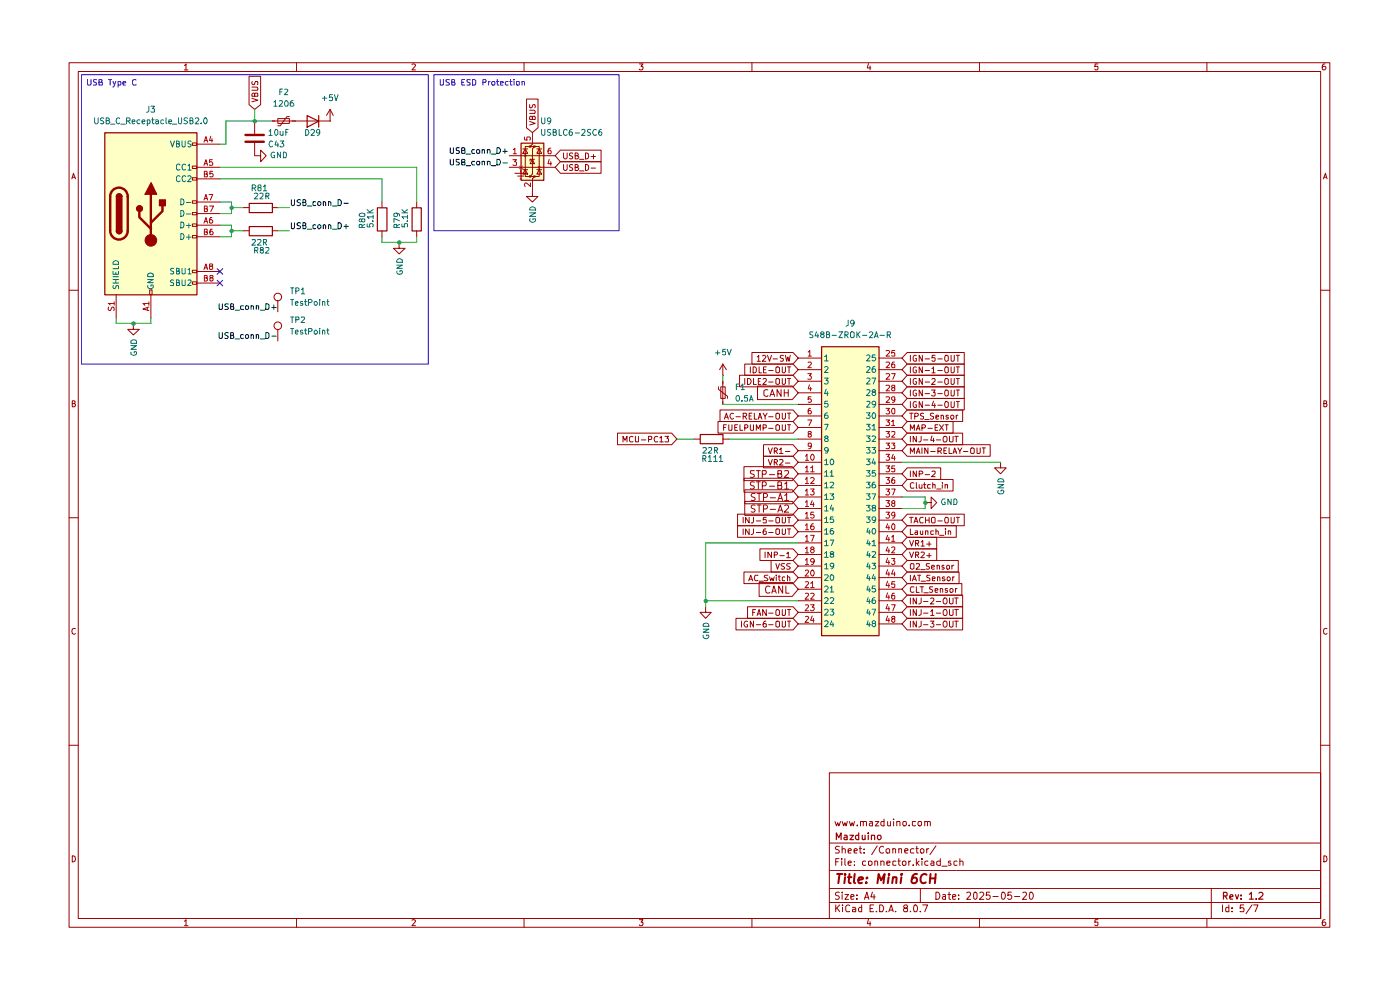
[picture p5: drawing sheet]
<svg xmlns="http://www.w3.org/2000/svg" width="297mm" height="210mm" viewBox="0 0 297 210" stroke-linecap="round" stroke-linejoin="round" font-family="sans-serif">
<g fill="none" stroke="#9b0000" stroke-width=".21">
<path d="M14.7 13.3h267.4v183.4h-267.4zM16.6 15.2h263.6v179.6h-263.6zM39.1 13.9l.4-.3v1.2M39.1 14.8h.8M62.9 13.3v1.9M87.4 13.6h.5l.2 .2-.7 1h.7M111.2 13.3v1.9M135.6 13.6h.8l-.4 .5h.3l.1 .1-.1 .5-.5 .1-.2-.1M159.5 13.3v1.9M184.2 13.5l-.2 .9h.7M184.6 14v.8M207.8 13.3v1.9"/>
<path d="M232.9 13.6h-.6l-.1 .6 .6-.1 .1 .6-.1 .1h-.4l-.2-.1M256 13.3v1.9M281.1 13.6h-.4l-.2 1 .3 .2h.2l.3-.2v-.4l-.2-.1h-.5l-.1 .1M15.2 37.9l.4-1.1 .4 1.1M15.3 37.6h.6M280.8 37.9l.4-1.1 .3 1.1M280.8 37.6h.6M14.7 61.6h1.9M280.2 61.6h1.9M15.3 85.6h.5l.1-.2v-.3l-.6-.1v1.3l.6-.1 .1-.3-.2-.3M280.8 85.6h.5l.1-.2v-.3l-.6-.1v1.3l.6-.1 .1-.3-.2-.3M14.7 109.8h1.9"/>
<path d="M280.2 109.8h1.9M16 133.4l-.2-.1a.65 .65 0 0 0-.6 .6 .65 .65 0 0 0 .6 .6l.2-.1M281.5 133.4l-.2-.1a.65 .65 0 0 0-.6 .6 .65 .65 0 0 0 .6 .6l.2-.1M14.7 158.1h1.9M280.2 158.1h1.9M175.9 163.9h104.3v30.9h-104.3zM175.9 178.8h104.3M177.1 174.3l.4 .9 .2-.7 .3 .7 .3-.9M178.1 179.6l-.5-.1-.3 .2v.4l.5 .2 .3 .4-.2 .2h-.7M178.7 174.3l.3 .9 .2-.7 .3 .7 .3-.9M178.7 179.5v1.4M180.2 174.3l.3 .9 .3-.7 .2 .7 .3-.9"/>
<path d="M181.9 175v.2M182.5 179.5v1.3v.1h.3M182.5 174.3h.6v.9M182.5 174.3v.9M183.1 174.4l.1-.1h.5l.1 .9M184.5 174.3h.5l.1 .9M185.1 174.6h-.5l-.2 .2 .2 .4 .5-.1M185.7 174.3h.7l-.7 .9h.7M186.1 179.4l-1.2 1.9M187.5 179.7l-.1-.1a.73 .73 0 0 0-.9 .4 .73 .73 0 0 0 .4 .9h.6M187.5 174.3h-.5l-.1 .6a.45 .45 0 0 0 .6 .2M187.5 173.7v1.5"/>
<path d="M188.3 174.3v.8l.4 .1 .2-.2M188.9 174.3v.9M189.6 173.7v.1M189.6 174.3v.9M190.3 174.3h.5l.1 .9M190.3 174.3v.9M191.6 174.3h.6l.1 .6-.3 .3h-.2l-.3-.3zM192.9 175v.2M194.2 174.3h-.6v.7l.2 .2 .4-.1M194.5 179.5v1.3l.1 .1h.2M194.8 174.3h.6v.8l-.4 .1-.3-.3zM196.2 174.3h.5l.1 .9"/>
<path d="M196.2 174.3v.9M196.8 174.4l.1-.1h.4l.1 .9M198.5 179.4l-1.2 1.9M15.3 181.5a.64 .64 0 0 1 .7 .7 .64 .64 0 0 1-.7 .6zM39.1 195.4l.4-.3v1.3M39.1 196.4h.8M62.9 194.8v1.9M87.4 195.2l.5-.1 .2 .2-.7 1.1h.7M111.2 194.8v1.9M135.6 195.1h.8l-.4 .5h.3l.1 .2-.1 .5-.5 .1-.2-.2M159.5 194.8v1.9M175.9 191.4h104.3"/>
<path d="M175.9 188.5h104.3M175.9 184.7h104.3M177.3 192v1.4M177.3 182.8h.5M177.6 192.6l.5 .8M178 182.1h-.7v1.5M178.1 189.3l-.5-.1-.3 .2v.4l.5 .2 .3 .4-.3 .4-.6-.1M178.1 192l-.8 .8M178.6 182.1v.2M178.6 182.6v1M178.7 189.2v.2M178.7 180.2l.2-.2 .4 .2v.7"/>
<path d="M178.7 189.8v1M178.7 192v.1M178.7 192.5v.9M179.2 189.8h.8l-.8 1h.8M179.2 182.1v1.3l.2 .2M179.9 183.1l.7-.1-.2-.4-.5 .2v.6l.3 .2 .3-.1M179.9 180.5l.7-.1-.2-.4-.5 .2v.6l.1 .1h.5M180.3 192.1l-.5-.1-.4 .3 .1 .9 .2 .2 .6-.1M180.5 190.3l.7-.2-.1-.3h-.6v.9h.6M180.9 192.5h.4l.2 .2v.7h-.6v-.4l.6-.2M181.2 180.5l.7-.1-.1-.3-.4-.1-.2 .2 .1 .7h.5M181.3 183.5v.1"/>
<path d="M181.3 182.7v.1M181.8 190.6v.2M181.8 189.8v.2M182.3 180h.5M182.8 192v1.4h-.5l-.2-.7 .3-.2h.4M183.3 180.9h.1M183.3 180.1v.1M183.4 190.8l.5-1.6 .4 1.6M183.5 190.3h.7M183.6 182.7l-.4-.1-.2 .3 .1 .6h.5M184.2 195l-.2 .9h.7M184.2 182.7h.7v.8h-.7z"/>
<path d="M184.6 195.5v.9M184.6 192.7h.5M185.1 189.2l-.4 1.1h1M185.3 192h-.7v1.4h.7M185.4 189.8v1M185.6 182.7l.4-.1 .2 .2v.8M185.6 182.6v1M185.9 193.3v.1M186.6 192a.81 .81 0 0 1 .9 .4 .81 .81 0 0 1-.3 1h-.6zM186.9 182.7l.4-.1 .2 .2v.8M186.9 182.6v1M188 180.3a.45 .45 0 0 1 .7-.1l-.1 .7h-.5z"/>
<path d="M188 193.3v.1M188.1 183.1l.7-.1-.2-.4h-.3l-.2 .2v.6l.2 .2 .4-.1M188.6 193.4l.5-1.4 .4 1.4M188.7 193.1h.7M189.4 180.2l.2-.2 .4 .2v.7M189.4 180v.9M190 193.3v.1M190.1 182.7h-.7v.8h.7M190.5 182.6h.5M190.7 182.1v1.3l.3 .2M190.7 180.2l.2-.2 .4 .1v.8M190.7 180v.9"/>
<path d="M191.5 182.7h.6v.8h-.6zM191.9 180.5l.7-.1-.1-.4h-.4l-.2 .2v.6l.1 .1h.5M192 192.6l-.2-.1v-.4l.2-.1h.5v.5l-.7 .2-.1 .2 .2 .5h.6v-.5l-.2-.3M192.8 182.6v1M193.1 193.3v.1M193.2 182.6l-.4 .3M193.7 183.5v.1M193.9 180.1a.52 .52 0 0 0-.8 .2l.2 .6h.6M194 192h.1a.87 .87 0 0 1 .3 1.4l-.5-.1-.1-.8zM194.3 180h.5M194.4 182.1v1.5M194.6 183.1l.4 .5"/>
<path d="M195 182.6l-.6 .5M195.2 193.3v.1M195.2 180.3l.3-.3h.3l.2 .3-.1 .6h-.5zM195.2 188.5v2.9M195.6 182.1v.2M195.6 182.6v1M195.8 192h1l-.6 1.4M196.6 180v.9M196.9 182.7l-.4-.1-.3 .3 .1 .6h.6M197 180l-.4 .3M197.5 182.7l.5-.1 .1 .2v.8M198.1 183l-.6 .1-.1 .1 .2 .4 .5-.1"/>
<path d="M198.5 189.2a.77 .77 0 0 1 .9 .8 .77 .77 0 0 1-.9 .8zM199.5 182.7l-.4-.1-.4 .3 .1 .6h.7M199.5 182.1v1.5M199.8 183.7h1.1M200 189.8h.6v1M200.6 190.1l-.7 .2 .3 .5 .4-.1M201.1 189.8h.6M201.3 189.2v1.5l.4 .1M201.7 182.7l-.4-.1-.1 .3 .1 .2h.3l.2 .3-.2 .2-.4-.1M202.1 190.3l.7-.2-.1-.3h-.6v.9h.6M203 182.7l-.4-.1-.2 .3v.6h.6M203.4 190.6v.2"/>
<path d="M203.4 189.8v.2M203.6 182.7l.5-.1 .2 .2v.8M203.6 182.1v1.5M205.1 189.4l.6-.2 .2 .4-.1 .3-.7 .9h.8M206.6 189.4l.3-.2 .4 .4v.8l-.4 .4a.99 .99 0 0 1-.3-1.4zM207.8 194.8v1.9M207.9 189.4l.1-.2h.4l.3 .5-.9 1.1h.9M210 189.2h-.7l-.1 .8 .6-.2 .3 .3-.1 .5-.2 .2-.6-.2M210.7 190.2h1.1M212.5 189.4l.3-.2a.82 .82 0 0 1 .5 .8 .82 .82 0 0 1-.5 .8l-.3-.2-.1-.4zM214.6 189.2h-.7l-.1 .8 .2-.2h.4l.2 .3v.5l-.2 .2h-.4l-.2-.2M215.2 190.2h1.1"/>
<path d="M217 189.4l.2-.2h.3l.3 .5-.9 1.1h.9M218.4 189.4l.3-.2a.82 .82 0 0 1 .5 .8 .82 .82 0 0 1-.5 .8l-.3-.2v-.4zM232.9 195.1h-.6l-.1 .6 .6-.1 .1 .6-.1 .2h-.4l-.2-.2M256 194.8v1.9M257 188.5v6.3M259.3 192v1.4M260.7 192v1.4h-.6v-.9h.6M261.4 193.3v.1M261.4 192.5v.2M263.8 192h-.7v.7l.2-.2 .5 .1v.8l-.7-.1M265.6 192l-1.3 1.8M265.9 192h1l-.6 1.4"/>
<path d="M280.8 181.5a.64 .64 0 0 1 .7 .7 .64 .64 0 0 1-.7 .6zM281.1 195.1l-.4 .1-.2 .9 .3 .3h.2l.3-.3v-.3l-.2-.2h-.5l-.1 .2"/>
</g>
<g fill="none" stroke="#9b0000" stroke-width=".25">
<path d="M177.4 178.1v-1.4l.5 1 .5-1v1.4M179.1 177.2h.5l.1 .9M179.7 177.5l-.6 .1-.1 .2 .2 .3 .5-.1M180.3 177.2h.8l-.8 .9h.8M182.2 177.2h-.5l-.2 .7a.45 .45 0 0 0 .7 .1M182.2 176.7v1.4M182.9 177.2v.8l.4 .1 .2-.2M183.5 177.2v.9M184.2 176.7v.1M184.2 177.2v.9M184.9 177.3l.6-.1 .1 .9M184.9 177.2v.9"/>
<path d="M186.2 177.3l.5-.1 .2 .2v.5l-.2 .2h-.3l-.3-.2zM259.6 190h.6l.1-.5-.2-.2h-.5v1.4M259.9 190l.4 .7M260.9 190.3l.7-.2-.2-.3-.4 .1-.1 .7 .1 .1h.5M262.1 189.8l.3 .9 .4-.9M263.3 190.6v.1M263.3 189.9v.1M265.1 189.7l.4-.4v1.4M265.1 190.7h.8M266.5 190.6v.1M267.1 189.5l.6-.2 .2 .4-.1 .3-.8 .7h.9"/>
</g>
<g fill="none" stroke="#9b0000" stroke-width=".42">
<path d="M177.6 185.4h1.1M178.1 185.4l-.3 1.9M179.3 185.4v.2M179.3 186.1l-.2 1.2M179.9 186.1h.7M180.2 185.4l-.2 1.6 .1 .3h.4M181.3 185.4l-.2 1.6 .3 .3M182.1 186.7l.9-.2v-.3a.6 .6 0 0 0-.8 .1v1h.6M183.8 187.2v.1M183.9 186.2h.1l-.1 .1v-.1v.1M186.1 187.3l.3-1.9 .5 1.3 .8-1.3-.3 1.9M188.5 186.1l-.2 1.2"/>
<path d="M188.6 185.4v.2M189.4 186.2l.3-.1 .5 .1-.1 1.1M189.4 186.1l-.1 1.2M191.2 186.1l-.1 1.2M191.3 185.4l-.2 .1h.3l-.1-.1-.1 .2M194.5 185.4a.83 .83 0 0 0-1 .8l-.2 .7 .4 .4h.6l.2-.4-.1-.7a.65 .65 0 0 0-1 .3M196.6 185.6l-.1-.1a.85 .85 0 0 0-1.2 .7v.6a.66 .66 0 0 0 1.1 .4M197.3 186.3h1.1M197.4 185.4l-.2 1.9M198.5 185.4l-.2 1.9"/>
</g>
<g fill="#fdffc4">
<path d="M110.5 30.3h4.8v7.9h-4.8z"/>
<path d="M22.2 28.1h19.5v34.4h-19.5z"/>
<path d="M174.2 73.5h12.2v61.3h-12.2z"/>
</g>
<g fill="none" stroke="#0c0c0c" stroke-width=".21">
<path d="M95.5 33.8v.9l.2 .3 .5-.1v-1.1M95.5 31.3v1.1l.2 .1 .5-.1v-1.1M97.5 33.8l-.7 .1v.3l.7 .4-.1 .4h-.6M97.5 31.3l-.7 .1v.4l.7 .4-.1 .3h-.6M98 34.4h.4l.2-.3-.1-.3h-.5v1.2h.6v-.5l-.2-.1M98 31.9h.4l.2-.2-.1-.4h-.5v1.2h.6v-.5l-.2-.1M98.9 35.1h.9M98.9 32.7h.9M100.7 34.2h-.5l-.1 .2 .1 .6h.5M100.7 31.8h-.5l-.1 .1 .1 .6h.5M101.1 34.4l.2-.2h.4v.8l-.5-.1zM101.1 31.9l.2-.1h.4v.7h-.4l-.2-.1z"/>
<path d="M102.3 34.3l.5-.1v.8M102.3 31.8h.5v.7M102.3 31.8v.7M102.3 34.2v.8M103.4 34.3l.5-.1 .1 .8M103.4 31.8h.5l.1 .7M103.4 31.8v.7M103.4 34.2v.8M104.2 35.1h1M104.2 32.7h1M105.4 33.8h.5l.2 .2 .1 .5-.3 .5h-.5zM105.4 31.3h.5l.2 .3 .1 .4-.3 .5h-.5z"/>
<path d="M106.7 34.6h.9M106.7 32.1h.9M107.1 31.6v.9M46.5 70.5v1.1l.2 .2 .5-.2v-1.1M46.5 64.4l.1 1.2h.5l.1-1.2M48.4 70.6l-.5-.1-.2 .3 .1 .2 .6 .5-.2 .3-.5-.1M48.4 64.5h-.6l-.1 .3 .2 .2h.3l.2 .5-.1 .1h-.6M48.9 71.1l.6-.1v-.3l-.1-.2h-.5v1.3l.6-.1 .1-.3-.2-.3M48.9 65h.5l.1-.1v-.4l-.6-.1v1.2h.6l.1-.3-.1-.3h-.1M49.9 71.9h.9M49.9 65.8h.9M51.7 71h-.6v.6l.1 .2 .5-.1"/>
<path d="M51.7 64.9l-.6 .1v.5l.6 .1M52.2 71h.3l.3 .2v.4l-.3 .2-.4-.2zM52.2 64.9h.4l.2 .1v.5l-.2 .1h-.4zM53.3 71h.3l.2 .1v.7M53.3 65l.4-.1 .1 .7M53.3 64.9v.7M53.3 71v.8M54.4 71h.5v.8M54.4 65l.5-.1v.7M54.4 64.9v.7M54.4 71v.8M55.2 71.9h.9"/>
<path d="M55.2 65.8h.9M56.4 70.5h.3l.4 .4v.6l-.4 .3h-.3zM56.4 64.4h.3l.4 .3v.7l-.2 .2h-.5zM57.7 71.3h.9M57.7 65.2h.9M58.1 64.7v.9"/>
</g>
<g fill="none" stroke="#9b0000" stroke-width=".21">
<path d="M52.8 16.2h2.5v6l-1.3 1-1.2-1zM53.4 18.5h1l.3 .2-.1 .4h-1.2M53.5 17.3l-.1 .4 .3 .3 .3-.1 .2-.6h.4v.7M54 20l.2-.3h.4l.1 .2v.5h-1.3v-.4l.3-.3 .3 .2v.5M40.8 37.7h.9v.5h-.9zM40.8 35.2h.9v.5h-.9zM40.8 30.3h.9v.5h-.9zM53.4 20.8l1.3 .5-1.3 .3M54 30.3v2.7h1.3v-1.2l1.2 1.2-1.2 1.3v-1.3M54 25.7v2.7M57.7 25.7h5M58.9 25.2h2.5v1h-2.5z"/>
<path d="M61.4 24.7h-.5l-1.5 2h-.5M108 35.5h9.8M108 33h9.8M109.2 36.8h2.5M109.8 37.4h1.3M110.3 37.9h.3M110.5 35.5h.1M110.5 35.5v1.3M110.9 36h1M110.9 31.6h1M111.4 31.6l.5 .9h-1zM111.4 36l.5 .9h-1z"/>
<path d="M111.7 21h2.4v6.1l-1.1 1-1.3-1zM112.4 25.8l1.1 .4-1.1 .3M112.4 23.4h.9l.2 .2v.5h-1.1M112.4 22.2v.6l.1 .1 .4-.1 .2-.6h.4v.7M112.4 31.1h-1v6.3h1M113 28.1v2.5l-.6 .5h1l-.4 .5v5.3l-.6 .5h1l-.4 .5v3.8h1.1l-1.1 1.2-1.3-1.2h1.3M113 33.8l.4 .9h-1zM113 24.9v-.2h.5v.6h-1.1v-.5l.3-.1 .3 .2v.4M113.4 33.8h-1v.3M113.4 31.1h1v6.3h-1M113.9 36h1M113.9 31.6h1"/>
<path d="M114.4 36l.5 .9h-1zM114.4 31.6l.5 .9h-1zM118.9 31.8h8.6v2.5h-8.6l-1.1-1.3zM118.9 34.3h8.6v2.5h-8.6l-1.1-1.3zM119.6 32.4v1.1l.2 .2h.3l.2-.2v-1.1M119.6 34.9v1l.2 .3h.3l.2-.3v-1M121.5 32.5l-.4-.1-.3 .2v.3l.7 .5-.3 .3-.4-.1M121.5 35l-.4-.1-.3 .2v.3l.7 .4-.3 .4-.4-.1M122 33h.5l.2-.3-.3-.3h-.4v1.3h.5l.3-.4-.4-.3M122 35.5h.4l.3-.4-.3-.2h-.4v1.3h.5l.3-.5-.4-.2M122.9 33.8h1M122.9 36.3h1"/>
<path d="M124.2 32.4a.64 .64 0 0 1 .7 .7 .64 .64 0 0 1-.7 .6zM124.2 34.9a.64 .64 0 0 1 .7 .6 .64 .64 0 0 1-.7 .7zM125.4 33.2h.9M125.4 35.7h.9M125.9 32.8v.9M40.8 59.8h.9v.5h-.9zM40.8 57.3h.9v.5h-.9zM40.8 50h.9v.5h-.9zM40.8 47.5h.9v.5h-.9zM40.8 45.1h.9v.5h-.9zM40.8 42.6h.9v.5h-.9zM51.6 44h1.2"/>
<path d="M57.7 44h1.2M31.8 61.5h.5v1h-.5zM131 91.9h11.5l1.1 1.2-1.1 1.2h-11.5zM132.2 93.7v-1.1l.4 .8 .4-.8v1.1M134.3 92.6h-.4l-.4 .2v.7l.3 .2h.5M134.8 92.6l.1 1.1h.6v-1.1M136.1 93.3h.9M137.6 93.2h.5l.2-.1v-.5h-.7v1.1M139.5 92.6h-.2a.67 .67 0 0 0-.5 .5 .67 .67 0 0 0 .2 .6h.5M140 92.9l.3-.3v1.1M140 93.7h.7M141.1 92.6h.7l-.3 .4 .3 .1v.6h-.7"/>
</g>
<path d="M52.1 30.1h3.9M52.1 28.6h3.9M111.5 33h.1M112.5 37.4h.1M112.5 31.1h.1M113.4 37.4h.1M113.4 31.1h.1M114.4 35.5h.1M23.4 49a1.86 1.86 0 0 0 1.8 1.8 1.86 1.86 0 0 0 1.9-1.8" fill="none" stroke="#9b0000" stroke-width=".51"/>
<path d="M22.2 28.2h19.6v34.3h-19.6zM110.5 30.4h4.9v7.8h-4.9zM24.7 49a.59 .59 0 0 0 .6 .6 .59 .59 0 0 0 .6-.6M52.9 43.2h4.9v1.9h-4.9z" fill="none" stroke="#9b0000" stroke-width=".25"/>
<path d="M108.8 33.9h.8l-.5 .4 .5 .2v.5h-.8M108.9 31.8l.3-.4v1.2M108.9 32.6h.7M111.3 29.1v.5l.5 .1v-.6h.6l.1 .1v.4l-.1 .1M112.5 38.8v.8l-.9-.8-.3 .2v.4l.1 .2M116.5 33.8l-.2 .9h.7M116.8 31.4l-.4 .1-.1 .4v.7h.5v-.7l-.3-.1-.2 .3M116.8 34.3v.8" fill="none" stroke="#c10000" stroke-width=".21"/>
<path d="M24.7 49h1.2a.59 .59 0 0 1-.6 .6 .59 .59 0 0 1-.6-.6z" fill="#9b0000"/>
<path d="M24.7 41.7h1.2v7.3h-1.2z" fill="none" stroke="#9b0000" stroke-width=".25"/>
<path d="M24.7 41.7h1.2v7.3h-1.2z" fill="#9b0000"/>
<path d="M24.7 41.7a.59 .59 0 0 1 .6-.6 .59 .59 0 0 1 .6 .6" fill="none" stroke="#9b0000" stroke-width=".25"/>
<path d="M24.9 41.3a.59 .59 0 0 1 .6-.1 .59 .59 0 0 1 .4 .5h-1.2z" fill="#9b0000"/>
<path d="M23.4 41.7a1.86 1.86 0 0 1 1.8-1.9 1.86 1.86 0 0 1 1.9 1.9" fill="none" stroke="#9b0000" stroke-width=".51"/>
<circle cx="29.6" cy="44.3" r=".64" fill="none" stroke="#9b0000" stroke-width=".25"/>
<circle cx="29.6" cy="44.3" r=".64" fill="#9b0000"/>
<circle cx="32" cy="51" r="1.23" fill="none" stroke="#9b0000" stroke-width=".21"/>
<circle cx="32" cy="51" r="1.23" fill="#9b0000"/>
<path d="M23.4 41.7v7.3M27.1 41.7v7.3M29.6 44.8v1.3l2.4 2.4M32 41.2v9.8M34.5 43.6v1.2l-2.5 2.5" fill="none" stroke="#9b0000" stroke-width=".51"/>
<path d="M32.1 38.7l1.1 2.5h-2.4z" fill="none" stroke="#9b0000" stroke-width=".25"/>
<path d="M32.1 38.7l1.1 2.5h-2.4z" fill="#9b0000"/>
<path d="M33.8 42.4h1.3v1.3h-1.3z" fill="none" stroke="#9b0000" stroke-width=".25"/>
<path d="M33.8 42.4h1.3v1.3h-1.3z" fill="#9b0000"/>
<g fill="none" stroke="#9b0000" stroke-width=".21">
<path d="M41.7 30.6h5M41.7 35.5h5M41.7 37.9h5M62.7 25.7h7.3M70 25.7h.1M70 23.2l-.7 1.3M70 23.2v2.5M70 23.2l.7 1.3M41.7 47.8h5M41.7 42.9h5M41.7 57.6h5M41.7 50.2h5"/>
<path d="M41.7 45.3h5M51.6 49h1.2M57.7 49h1.2M81 42.9v1.1M81 49v1.2M84.7 51.4v1.3h1.2l-1.2 1.2-1.2-1.2h1.2M88.4 42.9v1.1M88.4 49v1.2M24.6 62.5v4.9M28.3 68.6v1.3h1.3l-1.3 1.1-1.2-1.1h1.2M32 62.5v4.9M41.7 60h5"/>
<path d="M58.9 63.7v2.4M58.9 69.9v2.4M153.3 79.6h.1M153.3 77.2v2.4M153.3 77.2l-.6 1.2M153.3 77.2l.8 1.2M156.9 79.6h11.3l1.1 1.3-1.1 1.2h-11.3zM158 77.2h10.2l1.1 1.2-1.1 1.2h-10.2zM159.2 77.8v1.3M159.5 74.8h8.7l1.1 1.2-1.1 1.2h-8.7zM159.8 77.8l.5 .1 .1 .3v.6l-.3 .3h-.3zM160.6 75.7l.4-.3v1.2"/>
<path d="M160.6 76.6h.7M161 77.8v1.3h.5M161.8 75.5l.4-.1 .3 .3-.8 .9h.8M162 78.4h.4M162.6 77.8h-.6v1.3h.6M162.8 75.4l.4 1.2 .5-1.2M163.1 78.6h.9M164 76.1h.9M164.6 78l.3-.2 .5 .2v.9l-.3 .2-.5-.2zM166 77.8v1.1l.1 .2h.3l.2-.3v-1M166.2 75.5l-.5-.1-.2 .1v.4l.6 .1 .1 .3-.2 .3h-.5M166.6 75.4l.3 1.2 .2-.9 .3 .9 .2-1.2"/>
<path d="M167.1 77.8h.6M167.4 77.8v1.3M169.3 78.4h4.9M169.3 76h4.9M186.4 78.4h5M186.4 76h5M192.5 77.2h12.1v2.4h-12.1l-1.1-1.2zM192.5 79.6h12.1v2.5h-12.1l-1.1-1.2zM192.5 74.8h12.1v2.4h-12.1l-1.1-1.2zM193.1 75.4v1.2M193.1 77.8v1.3M194.4 77.9l-.3-.1-.4 .4v.6l.4 .3 .3-.1v-.5h-.2"/>
<path d="M194.4 75.5l-.3-.1-.4 .3v.6l.4 .3h.3v-.6h-.2M195.7 77.8v1.3l-.7-1.3v1.3M195.7 75.4v1.2l-.7-1.2v1.2M196.3 76.1h.9M196.3 78.6h.9M197.7 78.2l.3-.4v1.3M197.7 79.1h.7M198.4 75.4h-.6l-.1 .6 .6-.1 .1 .6-.2 .1h-.3l-.2-.1M199 76.1h.9M199 78.6h.9M200.7 77.8l.5 .2v.9l-.5 .2a.86 .86 0 0 1 0-1.3zM200.7 75.4l.5 .1v1l-.5 .1a.86 .86 0 0 1 0-1.2z"/>
<path d="M201.8 77.8v1.1l.1 .2h.3l.2-.3v-1M201.8 75.4v1.1l.1 .1h.3l.2-.2v-1M202.9 77.8h.6M202.9 75.4h.6M203.2 75.4v1.2M203.2 77.8v1.3M147.2 93.1h1.3M152.3 89.4h15.9l1.1 1.3-1.1 1.2h-15.9zM152.4 82.1v.5l2 1.5v.4M152.7 87h15.5l1.1 1.2-1.1 1.2h-15.5zM152.9 82.1h.9v2.4h-.9zM153.3 93.1h1.3"/>
<path d="M153.3 80.9v4.9M153.5 90.7h.4M153.7 88.9l.4-1.3 .4 1.3M153.8 88.5h.6M154.1 90.1h-.6v1.2M154.6 90.1l.1 1.2h.5l.1-1.2M155.6 87.7a.57 .57 0 0 0-.7 .5 .57 .57 0 0 0 .6 .6l.1-.1M155.9 90.7h.4M156.1 88.4h1M156.5 90.1h-.6v1.2h.6M157 90.1v1.2h.6M157.7 88.3h.5l.2-.2-.1-.4-.6-.1v1.3"/>
<path d="M157.8 99h10.3l1.2 1.5-1.2 1.5h-10.3zM158 90.8l.6-.1v-.5l-.6-.1v1.2M158 88.3l.4 .6M158 80.3v1.2M158.6 80.3a.65 .65 0 0 1 .7 .6 .65 .65 0 0 1-.7 .6zM158.9 88.2h.4M159.2 90.1v1l.1 .2 .6-.1v-1.1M159.5 87.6h-.6v1.3h.6M159.9 80.3v1.2h.5M160 99.8h-.7a.61 .61 0 0 0 0 .7 .61 .61 0 0 0 .6 .2l.1 .3a.6 .6 0 0 1-.8 .2M160 87.6v1.3h.6M160.4 91.3v-1.2l.5 .8 .4-.8v1.2"/>
<path d="M160.4 99.8h.9M160.7 81.9h7.4l1.2 1.4-1.2 1.5h-7.4zM160.9 88.9l.3-1.3 .4 1.3M160.9 99.8v1.5M160.9 80.9h.3M161 88.5h.5M161.4 80.3h-.5v1.2h.5M161.9 90.8l.6-.1 .1-.5-.7-.1v1.2M161.9 87.6l.4 .7 .4-.7M161.9 80.4l.2-.1 .4 .1 .1 .4-.8 .7h.8M162 94.3h6.2l1.1 1.3-1.1 1.2h-6.2zM162 96.8h6.2l1.1 1.3-1.1 1.1h-6.2z"/>
<path d="M162.3 88.3v.6M162.9 82.7l-.4-.1-.4 .4v.9l.4 .2 .4-.2M163 95l.4 1.2 .4-1.2M163 97.5l.4 1.1 .4-1.1M163.1 90.9h.9M163.1 88.4h.9M163.1 81h.9M163.3 84.1l.5-1.5 .5 1.5M163.5 83.7h.7M164.3 95.7h.4l.2-.3v-.3l-.6-.1v1.2M164.3 98.1h.5l.1-.2v-.4h-.6v1.1M164.5 95.7l.4 .5"/>
<path d="M164.5 98.1l.4 .5M164.6 90.3l.3-.2 .5 .2v.8l-.2 .2h-.4l-.2-.2zM164.6 87.8l.3-.2 .5 .2v.9l-.3 .2h-.2l-.3-.2zM164.6 80.4l.3-.1 .5 .1v1l-.3 .1-.5-.1zM165.4 95.3l.3-.3v1.2M165.4 97.5h.5l.2 .2-.7 .9h.7M165.4 96.2h.7M165.7 82.6v1.5l-.8-1.5v1.5M166 90.1v1.2h.5l.1-.2v-1M166 87.6v1.1l.1 .2h.3l.2-.2v-1.1M166 80.3v1.1l.1 .1h.3l.2-.2v-1M166.4 83.3h.8"/>
<path d="M166.4 82.6v1.5M166.5 99.9l.6-.1 .2 .4-.9 1.1h.9M166.6 95.8h1M166.6 98.2h1M167.1 90.1h.6M167.1 87.6h.6M167.1 80.3h.6M167.2 82.6v1.5M167.4 80.3v1.2M167.4 87.6v1.3M167.4 90.1v1.2M169.3 93.1h4.9"/>
<path d="M169.3 98.1h4.9M169.3 80.9h4.9M169.3 83.3h4.9M169.3 85.8h4.9M169.3 88.2h4.9M169.3 90.7h4.9M169.3 95.6h4.9M186.4 93.1h5M186.4 98.1h5M186.4 80.9h5M186.4 83.3h5M186.4 85.8h5"/>
<path d="M186.4 88.2h5M186.4 90.7h5M186.4 95.6h5M192.5 99.2h7.1v2.5h-7.1l-1.1-1.2zM192.5 94.3h17.6v2.5h-17.6l-1.1-1.2zM192.5 84.5h12.1v2.5h-12.1l-1.1-1.2zM192.5 89.4h9.7v2.5h-9.7l-1.1-1.2zM192.5 82.1h12.1v2.4h-12.1l-1.1-1.2zM192.5 87h11.7v2.4h-11.7l-1.1-1.2zM192.5 91.9h11.7v2.4h-11.7l-1.1-1.2zM193 87.6h.7M193.1 96.2v-1.2l.5 .9 .4-.9v1.2"/>
<path d="M193.1 91.3v-1.2l.5 .8 .4-.8v1.2M193.1 80.3v1.2M193.1 82.7v1.3M193.1 85.2v1.3M193.1 92.6v1.1M193.1 99.9v1.2M193.3 87.6v1.3M194.1 88.3h.5l.2-.2-.1-.4-.6-.1v1.3M194.4 99.9v1.2l-.7-1.2v1.2M194.4 96.2l.4-1.2 .4 1.2M194.4 85.3l-.3-.1-.3 .2v.8a.36 .36 0 0 0 .6 .2v-.5h-.2M194.4 91.3l.4-1.2 .4 1.2"/>
<path d="M194.4 82.8l-.3-.1-.4 .4v.6l.4 .3 .3-.1v-.5h-.2M194.4 80.4l-.3-.1-.4 .3v.6l.4 .3h.3v-.5h-.2M194.4 92.6v1.1l-.7-1.1v1.1M194.5 95.9h.6M194.5 90.9h.6M195.4 92.6v.8l-.2 .3h-.3M195.6 90.8h.5l.2-.3v-.3l-.7-.1v1.2M195.6 95v1.2M195.7 85.2v1.3l-.7-1.3v1.3M195.7 82.7v1.3l-.7-1.3v1.3M195.7 80.3v1.2l-.7-1.2v1.2M195.9 87.7h-.6a.57 .57 0 0 0 .6 .7v.3l-.1 .2-.6-.1"/>
<path d="M195.9 93.3h1M196.2 89h.9M196.3 81h.9M196.3 85.9h.9M196.3 83.5h.9M196.9 95v1.2l-.7-1.2v1.2M196.9 90.9h.9M197.4 95.8h1M197.6 82.7h.8l-.4 .5 .4 .1v.5l-.2 .2h-.4l-.2-.2M197.7 80.4l.2-.1h.3l.2 .1v.4l-.8 .7h.8M197.7 92.5l-.3 .9h.8M198 85.1l-.3 .9h.8"/>
<path d="M198 87.7l-.4-.1-.2 .3v.3l.6 .2v.3l-.2 .2-.4-.1M198 93v.7M198.3 85.6v.9M198.4 90.7h.4M198.5 88.5l.6-.2-.1-.2-.5 .1v.6h.6M198.6 93.3h1M199 95.7h.5l.2-.3-.1-.3-.6-.1v1.2M199 90.1h-.6v1.2h.6M199 81h.9M199 85.9h.9M199 83.5h.9M199.3 95.7l.4 .5"/>
<path d="M199.3 90.1l.9 1.2M199.6 88.2l.4-.1 .2 .1v.7M199.6 88.1v.8M200.2 92.7l.5-.1a.86 .86 0 0 1 0 1.1h-.5l-.1-.3zM200.2 90.1l-.9 1.2M200.2 95.6h.5M200.5 90.1h.7M200.7 85.2l.5 .2v.8l-.3 .3h-.2a.86 .86 0 0 1 0-1.3zM200.7 82.7l.5 .2v.9l-.5 .2a.86 .86 0 0 1 0-1.3zM200.7 80.3l.5 .1v1l-.5 .1a.86 .86 0 0 1 0-1.2zM200.8 95h-.6v1.2h.6M200.8 90.1v1.2"/>
<path d="M201.2 88.2l-.4-.1-.1 .1 .1 .3h.4v.3h-.5M201.3 95v1.2h.6M201.4 92.6v1l.2 .1h.4l.2-.1v-1M201.8 85.2v1.1l.1 .2h.3l.2-.3v-1M201.8 82.7v1.1l.1 .2h.3l.2-.3v-1M201.8 88.2l.3-.1 .3 .2v.4l-.3 .2-.4-.2zM201.8 80.3v1.1l.1 .1h.3l.2-.2v-1M202.2 96.2l.3-1.2 .5 1.2M202.3 95.9h.6M202.5 92.6h.8M202.9 80.3h.6M202.9 88.1v.8"/>
<path d="M202.9 92.6v1.1M202.9 85.2h.6M202.9 82.7h.6M203.2 95l.4 .7 .5-.7M203.2 88.1l-.3 .1v.1M203.2 80.3v1.2M203.2 82.7v1.3M203.2 85.2v1.3M203.6 95.7v.5M204.4 95.8h.9M205.9 95.2l.3-.2 .5 .2v.8l-.2 .2h-.4l-.2-.2zM207.3 95l.1 1.2h.4l.1-.2v-1"/>
<path d="M208.4 95h.6M208.7 95v1.2M212.3 98.1v1.1h1.1l-1.1 1.3-1.3-1.3h1.3M156.5 109.1h11.7l1.1 1.2-1.1 1.2h-11.7zM156.5 111.5h11.7l1.1 1.3-1.1 1.2h-11.7zM157.7 109.7v1.2M157.7 112.2v1.2M157.8 101.4h10.3l1.2 1.6-1.2 1.4h-10.3zM158 103.9h10.1l1.2 1.5-1.2 1.5h-10.1zM158 106.4h10.1l1.2 1.5-1.2 1.4h-10.1zM158.9 109.7v1.2l-.7-1.2v1.2M158.9 112.2v1.2l-.7-1.2v1.2"/>
<path d="M159.9 109.7v.9l-.2 .3h-.4M159.9 112.2v.8l-.2 .3-.4 .1M160 102.3h-.7a.61 .61 0 0 0 0 .6 .61 .61 0 0 0 .6 .2l.1 .4a.6 .6 0 0 1-.8 .1M160.2 104.7h-.5l-.3 .1a.61 .61 0 0 0 .7 .8l.1 .3-.3 .3-.6-.1M160.2 107.2l-.5-.1-.3 .2a.61 .61 0 0 0 .7 .7l.1 .3-.3 .3h-.6M160.4 110.5h1M160.4 113h1M160.4 102.2h.9M160.6 104.7h.9M160.6 107.1h.9M160.9 102.2v1.5M161 104.7v1.5"/>
<path d="M161 107.1v1.5M161.2 116.4h7l1.1 1.2-1.1 1.3h-7zM161.7 103.1l.8-.1v-.7l-.8-.1v1.5M161.7 100.6l.8-.1v-.7h-.8v1.5M162 105.5h.5l.2-.2 .1-.3-.2-.3h-.6v1.5M162 108h.5l.2-.2 .1-.3-.2-.3-.6-.1v1.5M162.3 117.1v1.2M162.5 112.2l-.4 .1-.2 .8a.42 .42 0 0 0 .7 .2l-.1-.6-.4-.1-.2 .3M162.6 109.7h-.6l-.1 .6 .2-.1h.4l.1 .6h-.7M163.1 110.5h.9M163.1 113h.9M163.2 103.1h1.1"/>
<path d="M163.2 100.7h1.1M163.4 105.6h1.1M163.4 108h1.1M163.6 118.9h4.6l1.1 1.2-1.1 1.2h-4.6zM163.7 117.1v1.2l-.8-1.2v1.2M164.3 117.7h.5l.1-.4-.1-.2h-.5v1.2M164.6 119.6l.3 1.1 .5-1.1M164.6 112.4l.2-.2h.4l.2 .2v.8l-.3 .2-.5-.2zM164.8 109.7h.4l.2 .2v.9l-.2 .1h-.4l-.2-.1v-.9zM165 106.2l.5-1.5 .5 1.5M165 108.6l.5-1.5 .5 1.5M165 103l.7-.1 .1-.5-.3-.2h-.5v1.5h.6l.2-.1 .1-.4-.4-.2"/>
<path d="M165 100.5l.7-.1 .1-.5-.8-.1v1.5h.6l.2-.1 .1-.4-.4-.3M165.2 105.8h.7M165.2 108.2h.7M165.4 117.9h1M166 109.7v1.2h.5l.1-.2v-1M166 112.2v1.1l.1 .1 .4-.1 .1-.2v-.9M166.5 119.6h-.6l-.2 .1 .2 .4 .6 .3-.1 .3h-.7M166.5 105.1l.4-.4v1.5M166.5 107.3l.1-.2h.4l.3 .4-.9 1.1h.9M166.5 102.6l.4-.4v1.5M166.5 106.2h.8M166.5 103.7h.8"/>
<path d="M166.9 117.4l.3-.3v1.2M166.9 118.3h.7M167.1 109.7h.6M167.1 112.2h.6M167.4 109.7v1.2M167.4 112.2v1.2M167.6 119.6h-.5l-.2 .1 .2 .4 .5 .3v.3h-.7M169.3 100.5h4.9M169.3 103h4.9M169.3 105.4h4.9M169.3 107.9h4.9M169.3 110.3h4.9"/>
<path d="M169.3 112.8h4.9M169.3 115.2h4.9M169.3 117.6h4.9M186.4 100.5h5M186.4 103h5M186.4 105.4h5M186.4 107.9h5M186.4 110.3h5M186.4 112.8h5M186.4 115.2h5M186.4 117.6h5M192.5 118.9h10.8v2.4h-10.8l-1.1-1.2z"/>
<path d="M192.5 116.4h6.2v2.5h-6.2l-1.1-1.3zM192.5 101.7h9.7v2.5h-9.7l-1.1-1.2zM192.5 111.5h10.4v2.5h-10.4l-1.1-1.2zM192.5 114h6.2v2.4h-6.2l-1.1-1.2zM192.5 109.1h12.1v2.4h-12.1l-1.1-1.2zM193 117.1l.4 1.2 .4-1.2M193 114.7l.4 1.1 .4-1.1M193 109.7h.7M193.1 119.7l.2-.1h.4l.2 .1v.9l-.3 .1-.5-.1zM193.1 112.2v1.2h.6M193.3 109.7v1.2M193.9 102.5h-.1a.45 .45 0 0 0-.7 .1v.7l.2 .3 .6-.1"/>
<path d="M193.9 110.9l.4-1.2 .4 1.2M194.1 110.6h.6M194.1 112.6h.6v.8M194.2 117.7h.6v-.6h-.6v1.2M194.2 115.2h.6v-.5h-.6v1.1M194.4 119.6h.6l.1 .3-.8 .8h.8M194.4 102.4v1.2h.2M194.5 117.7l.4 .6M194.5 115.2l.4 .6M194.7 112.9l-.6 .1v.1l.1 .3 .5-.1M195 100.5h.6l.2-.2-.1-.3-.7-.1v1.2M195 102.8l.1 .8 .5-.1"/>
<path d="M195.2 112.6v.6l.2 .2 .4-.1M195.4 117.2l.5-.1 .2 .3-.8 .9h.8M195.4 115l.4-.3v1.1M195.4 115.8h.7M195.6 102.8v.8M195.8 112.6v.8M195.8 109.8v-.1a.66 .66 0 0 0-.7 .5 .66 .66 0 0 0 .2 .7l.5-.1M195.9 102.8h.5M196.1 102.4v1l.1 .2h.2M196.3 106.6h1.2v-1.2l1.2 1.2-1.2 1.3v-1.3M196.3 100.7h.9M196.3 112.7l.6-.1v.8"/>
<path d="M196.3 110.3h.8M196.3 109.7v1.2M196.3 112.6v.8M196.6 117.9h.9M196.6 115.4h.9M197.1 109.7v1.2M197.1 114.9v.9M197.1 117.4v.9M197.2 119.6h-.7v.4l.7 .4-.3 .3h-.4M197.4 102.8h-.5l-.1 .2 .1 .6h.5M197.7 100h.7v.4l-.8 .7h.8M197.8 109.7h.4l.2 .2v.9l-.2 .1h-.4l-.2-.1v-.9z"/>
<path d="M197.9 102.9l.5-.1v.8M197.9 102.4v1.2M198 112.6l-.6 .1v.6h.6M198.5 112.7l.5-.1 .1 .8M198.5 112.2v1.2M198.7 103.7h.9M198.8 119.9v.8M199 110.5h.9M199.3 113.6h.9M199.9 102.4v.1M199.9 102.8v.8M200.2 120l-.2-.1-.2 .3 .5 .4-.1 .1h-.4"/>
<path d="M200.5 102.9l.5-.1v.8M200.5 102.8v.8M200.6 112.2v.1M200.6 109.7h.4l.2 .2v.9l-.2 .1h-.4l-.1-.1-.1-.6zM200.6 112.6v.8M201 119.9l.4 .2v.6h-.6v-.6zM201.2 112.7l.4-.1 .1 .8M201.2 112.6v.8M201.8 109.7l.1 1.2h.5v-1.2M201.9 119.9v.8M202.4 119.9l-.5 .3M202.9 109.7h.6"/>
<path d="M203.2 109.7v1.2M149.7 128.7v1.2h1.2l-1.2 1.3-1.2-1.3h1.2M156.1 131.2h12.1l1.1 1.1-1.1 1.3h-12.1zM157.3 131.8v1.2M157.8 121.3h10.4l1.1 1.2-1.1 1.3h-10.4zM158.6 128.7h9.6l1.1 1.2-1.1 1.3h-9.6zM158.6 131.8h-.2a.6 .6 0 0 0-.6 .6 .6 .6 0 0 0 .8 .5v-.4h-.2M158.8 123.2l.5-1.2 .4 1.2M158.9 122.9h.6M159.7 129.9h.4M159.9 131.8v1.2l-.7-1.2v1.2M160.3 129.3h-.6v1.3"/>
<path d="M160.4 132.5h1M160.6 130.6l.4-1.3 .4 1.3M160.7 130.2h.6M160.8 122.1l-.5-.1a.61 .61 0 0 0-.3 .8 .61 .61 0 0 0 .8 .3M161 123.5h7.1l1.2 1.5-1.2 1.5h-7.1zM161 123.3h1M162.5 131.8a.72 .72 0 0 0-.6 .5 .72 .72 0 0 0 .2 .7l.5-.1-.1-.6a.36 .36 0 0 0-.6 .2M162.6 129.3v1.3l-.8-1.3v1.3M162.9 122h-.6l-.2 .2 .2 .3 .6 .4-.1 .2h-.7M163.1 130.1h.9M163.1 132.5h.9M163.2 122.4l.3 .8 .3-.6 .2 .6 .3-.8"/>
<path d="M163.3 124.5l-.1-.1a.5 .5 0 0 0-.7 .2 .66 .66 0 0 0-.1 .9 .66 .66 0 0 0 .9 .2M163.8 125.8l.4-1.5 .5 1.5M163.8 125.4h.7M164.6 129.6l.3-.3h.2l.3 .3v.8l-.3 .2-.5-.2zM164.6 131.9l.3-.1 .5 .1v1l-.3 .1-.5-.1zM164.7 122v.1M164.7 122.4v.8M165.1 122.4h.4M165.3 122v1l.2 .2M166 129.3v1.2l.1 .1h.3l.2-.3v-1M166 131.8v1.1l.1 .1 .4-.1 .1-.1v-1M166 124.3v1.5l-.8-1.5v1.5"/>
<path d="M166.5 122.4h-.4l-.1 .1v.6h.5M166.7 124.3v1.5h.7M167.1 122.5l.1-.1 .4 .1v.7M167.1 129.3h.6M167.1 131.8h.6M167.1 122v1.2M167.4 129.3v1.3M167.4 131.8v1.2M169.3 129.9h4.9M169.3 120.1h4.9M169.3 122.5h4.9M169.3 125h4.9"/>
<path d="M169.3 127.4h4.9M169.3 132.3h4.9M186.4 129.9h5M186.4 120.1h5M186.4 122.5h5M186.4 125h5M186.4 127.4h5M186.4 132.3h5M192.5 128.7h11.7v2.5h-11.7l-1.1-1.3zM192.5 131.2h11.7v2.4h-11.7l-1.1-1.3zM192.5 123.8h11.6v2.5h-11.6l-1.1-1.3zM192.5 121.3h11v2.5h-11l-1.1-1.3z"/>
<path d="M192.5 126.3h11.7v2.4h-11.7l-1.1-1.3zM193.1 122v1.2M193.1 126.8v1.3M193.1 129.3v1.3M193.1 131.8v1.2M193.6 123.2l.4-1.2 .4 1.2M193.7 122.9h.5M193.9 124.6l-.6-.1-.2 .2v.7a.52 .52 0 0 0 .8 .2M194.4 129.3v1.3l-.7-1.3v1.3M194.4 131.8v1.2l-.7-1.2v1.2M194.4 124.5v1.2h.6M194.4 126.8v1.3l-.7-1.3v1.3"/>
<path d="M194.7 122h.6M195 122v1.2M195.2 124.5h.7M195.3 120.8h1M195.4 129.3v.9l-.5 .4M195.4 131.8v.9l-.5 .3M195.4 126.8v1l-.5 .3M195.4 123.3h.9M195.6 124.5v1.2M195.9 130.1h1M195.9 132.5h1M195.9 127.6h1"/>
<path d="M196 125.7h.9M197.3 122h-.6l-.1 .2 .1 .3 .6 .3v.3h-.7M197.4 131.8h.7l-.4 .5h.3v.6h-.6M197.4 129.7l.4-.4v1.3M197.4 127l.5-.2 .2 .5-.7 .8h.7M197.4 130.6h.7M197.6 120.3l.6-.1v-.2l-.4-.1-.2 .2v.5l.2 .1h.4M197.8 122.8l.6-.1-.2-.3h-.4v.7h.5M197.9 124.5h-.6v.5l.5 .2 .1 .2-.3 .3-.4-.1M198.4 125.2h.6l-.2-.4-.4 .1v.7h.5M198.6 130.1h1M198.6 132.5h1"/>
<path d="M198.6 127.6h1M198.8 120.1l.2-.2 .3 .2v.6M198.9 122.5l.2-.1 .3 .1v.7M198.9 122.4v.8M199.5 125l.1-.2 .4 .2v.7M199.5 124.8v.9M200.2 131.9l.5-.1a.86 .86 0 0 1 0 1.2 .46 .46 0 0 1-.6-.4zM200.2 129.4l.5-.1a.86 .86 0 0 1 0 1.3 .46 .46 0 0 1-.6-.5zM200.2 126.9l.5-.1a.86 .86 0 0 1 0 1.3 .46 .46 0 0 1-.6-.4zM200.4 122.4h-.3l-.2 .2 .6 .4-.3 .2-.3-.1M201 124.9l-.3-.1-.2 .2 .2 .2 .3 .1v.3h-.5M201 122.4h.3l.3 .2-.1 .5h-.5z"/>
<path d="M201.4 129.3v1l.3 .3h.2l.3-.3v-1M201.4 131.8v1l.3 .2 .4-.1 .1-.1v-1M201.4 126.8v1.1l.3 .2h.2l.3-.2v-1.1M201.6 124.9l.3-.1 .3 .3-.1 .5h-.5zM202.1 122.4v.8M202.4 122.4l-.3 .2M202.5 129.3h.8M202.5 131.8h.8M202.5 126.8h.8M202.7 124.8v.9M202.9 126.8v1.3M202.9 129.3v1.3"/>
<path d="M202.9 131.8v1.2M203 124.8l-.3 .3"/>
<circle cx="58.9" cy="63" r=".8"/>
<circle cx="58.9" cy="69.1" r=".8"/>
</g>
<g fill="none" stroke="#007070" stroke-width=".21">
<path d="M36.2 29.9l.4 1.3 .4-1.3M37.4 30.5h.5l.1-.4-.6-.2v1.3h.5l.2-.5-.3-.2M38.2 35l-.4-.2-.4 .3 .1 .8 .3 .2 .4-.2M38.2 37.4l-.4-.1-.4 .3 .1 .8 .3 .1 .4-.1M38.6 29.9v1l.3 .3 .4-.2v-1.1M39.4 35l-.3-.2a.65 .65 0 0 0-.5 .6 .65 .65 0 0 0 .5 .7l.3-.2M39.4 37.4l-.3-.1a.65 .65 0 0 0-.5 .6 .65 .65 0 0 0 .5 .6l.3-.1M39.9 35.1l.3-.3v1.3M39.9 37.4l.4-.1 .3 .3-.8 .9h.8M39.9 36.1h.7M40.6 30l-.5-.1-.2 .2v.3l.7 .4-.3 .4-.4-.1M24 57.6v.6h1.2v-.6"/>
<path d="M24 59.3h1.2M24 58.7h1.2M24.1 55.6a.72 .72 0 0 1 1.1 0v.5h-1.2zM24.6 57.8v.4M24.6 59.3v.7M25.2 56.5v.5h-1.2M31.3 59.3h1.2l-1.2 .7h1.2M31.3 58.2l.5-.3 .5 .1 .2 .2v.5h-1.2zM36.8 57l-.4-.1-.2 .3 .2 .3 .4 .2v.3l-.6 .1M36.8 59.4h-.4l-.2 .2 .2 .4 .4 .1v.4h-.6M37.4 57.5l.5-.1 .1-.4-.6-.1v1.2h.6l.1-.3-.3-.3M37.4 60l.5-.1 .1-.5h-.6v1.1h.6v-.5h-.2"/>
<path d="M38.4 47.1a.64 .64 0 0 1 .6 .6 .64 .64 0 0 1-.6 .7zM38.4 42.2a.64 .64 0 0 1 .6 .6 .64 .64 0 0 1-.6 .6zM38.4 49.5a.64 .64 0 0 1 .6 .7 .64 .64 0 0 1-.6 .6zM38.4 44.6a.64 .64 0 0 1 .6 .7 .64 .64 0 0 1-.6 .6zM38.6 56.9l.1 1.2 .6-.1v-1.1M38.6 59.4l.1 1.1h.6v-1.1M39.5 47.8h1M39.5 42.9h1M39.5 50.3h1M39.5 45.4h1M39.9 57.2l.3-.3v1.2M39.9 59.4h.4l.3 .3-.8 .8h.8"/>
<path d="M39.9 58.1h.7M40.1 47.4v1M40.1 49.8v1M24 60h1.2M24.1 60.5v.6h.4a.47 .47 0 0 1 .2-.4 .47 .47 0 0 1 .5-.1v.6M31.3 60.5a.66 .66 0 0 0 .5 .7 .66 .66 0 0 0 .7-.2l-.1-.5h-.4v.2M174.9 75.6l.4-.3v1.3M174.9 77.9l.5-.2 .3 .3-.8 1h.8M174.9 76.6h.8M183.9 75.5l.4-.2 .3 .3-.8 1h.8M183.9 77.9l.4-.2 .3 .4-.8 .9h.8M185.6 77.7l-.4 .2-.2 .9 .3 .2h.2l.3-.2v-.4l-.2-.2h-.4l-.2 .2"/>
<path d="M185.7 75.3h-.6l-.1 .6 .6-.1 .2 .2v.3l-.3 .3h-.3l-.2-.2M174.9 97.7l.4-.3v1.2M174.9 80.2h.8l-.4 .5 .4 .2v.3l-.3 .3h-.3l-.2-.2M174.9 90h.8l-.5 1.2M174.9 98.6h.8M175.2 93l-.3-.3 .1-.1h.6v.3l-.4 .1-.3 .2 .2 .5h.4l.2-.2v-.3l-.3-.2M175.3 82.6l-.4 .9h.8M175.5 87.6a.55 .55 0 0 0-.6 .5v.5l.2 .1h.4l.2-.1v-.4l-.2-.1h-.4l-.2 .1M175.5 83.1v.8M175.6 85.1h-.6l-.1 .6 .6-.1 .2 .2v.3l-.3 .3-.5-.2M175.7 95.4l-.3 .3h-.2l-.3-.3 .1-.4 .4-.1 .3 .3-.2 .8-.4 .1M176.3 97.5h.3a.67 .67 0 0 1 0 1.1l-.3-.1a.78 .78 0 0 1 0-1z"/>
<path d="M183.8 87.6h.8l-.4 .5 .4 .1v.4l-.2 .1h-.6M183.8 90h.8l-.4 .4 .4 .3v.3l-.2 .2-.6-.1M183.8 92.5h.8l-.4 .4 .4 .2v.4l-.2 .2-.6-.1M183.8 94.9h.8l-.4 .4 .4 .3v.3l-.2 .2-.6-.1M183.8 97.4h.8l-.4 .4 .4 .3v.3l-.2 .2-.6-.1M183.8 99.8h.8l-.4 .5 .4 .2v.4l-.2 .1-.6-.1M183.9 80.3l.4-.1 .3 .3-.8 1h.8M183.9 82.7l.4-.1 .3 .4-.8 .9h.8M183.9 85.2l.4-.1 .3 .3-.8 1h.8M185 80.2h.8l-.5 1.3M185 90.4l.4-.4v1.2M185 92.6l.5-.1 .3 .2-.8 1h.8"/>
<path d="M185 94.9h.8l-.5 .4 .5 .3v.3l-.2 .2-.6-.1M185 91.2h.8M185.2 87.6a.61 .61 0 0 1 .6 .4 .61 .61 0 0 1-.2 .7h-.4l-.1-.1-.1-.5zM185.3 83.2l-.3-.2 .1-.3h.6l.1 .3-.2 .2h-.3l-.3 .2v.3l.3 .2h.2l.3-.2v-.3l-.3-.2M185.3 97.3l-.3 .9h.8M185.6 97.8v.8M185.7 99.8h-.6l-.1 .6 .2-.1h.3l.3 .2v.4l-.2 .1-.6-.1M185.8 85.6l-.1 .2a.42 .42 0 0 1-.6-.1 .42 .42 0 0 1 0-.5l.4-.1a.72 .72 0 0 1 .2 .7 .72 .72 0 0 1-.5 .6M174.9 100.2l.4-.4v1.2M174.9 102.6l.4-.3v1.2M174.9 105.1l.4-.4v1.2M174.9 107.5l.4-.3v1.2"/>
<path d="M174.9 110l.4-.3v1.1M174.9 112.5l.4-.4v1.2M174.9 114.9l.4-.3v1.2M174.9 117.4l.4-.4v1.2M174.9 119.8l.4-.3v1.2M174.9 101h.8M174.9 103.5h.8M174.9 105.9h.8M174.9 108.4h.8M174.9 110.8h.8M174.9 113.3h.8M174.9 115.8h.8"/>
<path d="M174.9 118.2h.8M176.1 100.2l.4-.4v1.2M176.1 102.4l.6-.1 .2 .2-.8 1h.8M176.1 104.7h.8l-.4 .5 .4 .2-.1 .4h-.7M176.1 114.6h.8l-.5 1.2M176.1 101h.8M176.4 117.5l-.3-.3 .2-.2h.4l.2 .3-.3 .2h-.3l-.2 .3 .3 .4h.2l.3-.2-.3-.5M176.5 107.1l-.4 .9h.8M176.7 112.1l-.4 .1-.2 .8 .3 .3 .4-.1 .1-.4-.3-.3h-.2l-.3 .3M176.7 107.6v.8M176.8 109.7h-.6l-.1 .5 .2-.1h.3l.3 .2-.1 .5h-.7M176.9 120l-.3 .2h-.2l-.3-.2v-.4l.2-.1h.4l.2 .1v.6a.55 .55 0 0 1-.6 .5"/>
<path d="M183.8 102.3h.8l-.4 .4 .4 .3v.3l-.2 .2-.6-.1M183.8 104.7h.8l-.4 .5 .4 .2-.1 .4h-.7M183.8 107.2h.8l-.4 .4 .4 .3-.1 .4h-.7M183.8 109.7h.8l-.4 .4 .4 .2-.1 .5h-.7M184.2 112l-.3 .9h.8M184.2 114.5l-.3 .8h.8M184.2 116.9l-.3 .9h.8M184.2 119.4l-.3 .8h.8M184.4 112.5v.8M184.4 114.9v.9M184.4 117.4v.8M184.4 119.8v.9"/>
<path d="M185 104.7h.8l-.5 1.2M185 114.9l.4-.3v1.2M185 117.1l.6-.1 .2 .2-.1 .3-.7 .7h.8M185 119.5h.8l-.5 .4 .4 .1v.6h-.7M185 115.8h.8M185.2 112.1l.4 .1a.66 .66 0 0 1-.3 1.1 .84 .84 0 0 1-.1-1.2zM185.3 107.7l-.3-.2 .2-.3h.4l.2 .2-.1 .2a.48 .48 0 0 0-.5 .2 .48 .48 0 0 0 0 .6l.5-.1 .1-.3-.3-.3M185.6 102.3l-.4 .1a.94 .94 0 0 0 0 1.1h.4l.2-.2v-.3l-.3-.3h-.2l-.3 .3M185.8 110.2l-.3 .2h-.2l-.3-.2v-.4l.2-.1h.4a.94 .94 0 0 1 0 1.1h-.4M174.9 122l.6-.1 .2 .2-.1 .3-.7 .7h.8M174.9 124.5l.5-.2 .3 .3-.1 .3-.7 .7h.8M174.9 126.9l.5-.1 .3 .2-.1 .4-.7 .6h.8"/>
<path d="M174.9 129.4l.5-.2 .3 .3-.1 .3-.7 .7h.8M174.9 131.8l.5-.1 .3 .2-.1 .4-.7 .6h.8M174.9 120.7h.8M176.1 124.7l.4-.4v1.3M176.1 126.9l.2-.1h.3l.3 .2-.1 .4-.7 .6h.8M176.1 129.2h.8l-.4 .5 .3 .1v.6h-.7M176.1 125.6h.8M176.3 121.9a.61 .61 0 0 1 .6 .6 .61 .61 0 0 1-.4 .6l-.4-.5zM176.5 131.7l-.4 .8h.8M176.7 132.1v.8M184.2 121.8l-.3 .9h.8M184.2 124.3l-.3 .9h.8"/>
<path d="M184.2 126.8l-.3 .8h.8M184.2 129.2l-.3 .9h.8M184.2 131.7l-.3 .8h.8M184.4 122.3v.8M184.4 124.7v.9M184.4 127.2v.8M184.4 129.6v.9M184.4 132.1v.8M185 129.2h.8l-.5 1.3M185.3 132.3l-.3-.4 .3-.2h.2l.3 .3-.8 .4v.3l.3 .2h.2l.3-.2v-.3l-.3-.1M185.3 121.8l-.3 .9h.8M185.6 126.8a.72 .72 0 0 0-.6 .5 .72 .72 0 0 0 .3 .7l.4-.1a.42 .42 0 0 0-.1-.5 .42 .42 0 0 0-.5 0l-.1 .1"/>
<path d="M185.6 122.3v.8M185.7 124.3h-.6l-.1 .6h.7v.6h-.7"/>
</g>
<g fill="none" stroke="#c10000" stroke-width=".21">
<path d="M43.3 30.2l.4-1.2 .3 1.2M43.3 35.1l.4-1.2 .3 1.2M43.4 36.9h.4l.1-.1v-.4l-.5-.1v1.2h.5l.1-.4-.2-.2M43.4 29.8h.5M43.4 34.7h.5M44.7 28.9l-.2 .9h.6M45 29.4v.8M45 33.9h-.5v.6l.4-.2 .2 .3v.3l-.1 .2-.5-.1M45.1 36.3h-.6v.6l.5-.1 .2 .2v.4l-.2 .1-.5-.1M43.3 47.3l.4-1.1 .3 1.1M43.3 42.4l.4-1.2 .3 1.2M43.3 57.2l.4-1.2 .3 1.2"/>
<path d="M43.4 49.2h.4l.1-.2v-.4h-.5v1.2l.5-.1 .1-.3-.2-.2M43.4 44.3h.4l.1-.2v-.4h-.5v1.2h.5l.1-.4-.2-.2M43.4 58.9h.5v-.4l-.5-.1v1.2l.5-.1 .1-.3-.2-.3M43.4 47h.5M43.4 42.1h.5M43.4 56.8h.5M44.4 41.2h.7l-.5 1.2M44.5 43.7h.8l-.6 1.2M44.6 56.5l-.1-.4 .5-.1 .1 .2-.2 .3-.4 .1v.5l.1 .1h.3l.2-.3-.2-.4M44.7 58.9l-.2-.4 .5-.1 .2 .3-.2 .2-.5 .1v.5l.2 .1h.3l.2-.2v-.3l-.2-.2M45 46.2h-.4l-.1 .2v.9h.5l.1-.5-.2-.2h-.3l-.1 .2M45 48.6h-.3l-.2 .3v.8h.6l.1-.4-.2-.3h-.3l-.2 .3"/>
<path d="M23 65.1l-.1 .5 .3 .3 .3-.2 .2-.5h.4v.7M24.2 64.4h-1.3l.5 .3M24.2 64v.7M31.2 65.2v.6M31.6 65.1l-1.3 .4 1.3 .4M31.6 64.4h-1.3l.4 .4M31.6 64v.8M171.4 79.3h.7l-.4 .4 .4 .2-.1 .5h-.6M171.5 74.7l.3-.3v1.1M171.5 76.9l.5-.1 .1 .3-.7 .9h.7M171.5 75.5h.6M188 74.4h.6l.1 .2-.7 .9h.7"/>
<path d="M188 76.9l.6-.1 .1 .3-.7 .9h.7M188 79.3h.6l.1 .1-.1 .4-.6 .6h.7M189.2 79.3h.7l-.5 1.1M189.7 76.8l-.4 .1-.1 .8 .1 .3 .5-.1v-.5l-.1-.2h-.3l-.2 .3M189.8 74.4h-.6v.5l.1-.1h.4l.1 .1v.6h-.6M170.9 96.8l.3-.4v1.2M170.9 99.2l.3-.4v1.3M170.9 97.6h.6M171.4 89.1h.8l-.6 1.2M171.6 92l-.1-.1v-.4h.5l.1 .2-.2 .3-.4 .1v.5l.1 .1h.3l.2-.2-.2-.5M171.7 81.6l-.2 .9h.7M172 99.2l.4-.4v1.3"/>
<path d="M172 86.6h-.4l-.1 .3v.8h.5l.1-.4-.2-.2h-.3l-.1 .2M172 82.1v.8M172 84.2h-.5v.6l.4-.2 .2 .2-.1 .5h-.5M172.1 94.5l-.1 .2-.5-.1v-.5l.5-.1a.94 .94 0 0 1 0 1.1l-.5 .1M172.3 96.4a.68 .68 0 0 1 .4 .6 .68 .68 0 0 1-.4 .6l-.3-.2a.77 .77 0 0 1 .3-1zM188 81.8l.6-.1 .1 .2-.1 .3-.6 .7h.7M188 84.3l.6-.1 .1 .1-.1 .4-.6 .7h.7M188 86.6h.7l-.4 .5 .4 .2-.1 .4h-.6M188 89.1h.7l-.4 .4 .3 .1v.6h-.6M188 91.5h.7l-.4 .5h.3v.6h-.6M188 94h.7l-.4 .4 .3 .1v.6h-.6M188 96.4h.7l-.4 .5 .3 .1v.5h-.6"/>
<path d="M188 98.8h.7l-.4 .5 .3 .1v.6h-.6M189.2 89.4l.3-.3v1.2M189.2 91.6h.6v.4l-.6 .7h.6M189.2 94h.6l-.3 .4 .3 .1v.6h-.6M189.2 90.3h.6M189.3 86.6h.4l.1 .2v.8l-.3 .2a.84 .84 0 0 1-.2-1.2zM189.4 82.2l-.2-.2 .1-.3h.4l.1 .4a.51 .51 0 0 0-.6 .7h.6v-.5l-.1-.1M189.5 96.4l-.3 .8h.7M189.7 96.8v.8M189.8 84.7l-.1 .2h-.3l-.2-.2v-.4l.1-.1 .5 .1v.8l-.5 .3M189.8 98.8h-.6v.6h.6v.6h-.6M170.9 101.7l.3-.4v1.2"/>
<path d="M170.9 104.2l.3-.5v1.3M170.9 106.5l.3-.3v1.3M170.9 109l.3-.4v1.3M170.9 111.4l.3-.3v1.3M170.9 113.9l.3-.3v1.2M170.9 116.3l.3-.3v1.3M170.9 118.8l.3-.3v1.2M170.9 100.1h.6M170.9 102.5h.6M170.9 105h.6M170.9 107.5h.6M170.9 109.9h.6"/>
<path d="M170.9 112.4h.6M170.9 114.8h.6M170.9 117.3h.6M170.9 119.7h.6M172 101.4l.5-.1 .2 .2-.1 .4-.6 .6h.7M172 103.7h.7l-.4 .5 .3 .1 .1 .4-.2 .3h-.4l-.1-.2M172 113.6h.7l-.5 1.2M172 100.1h.7M172.2 116.5l-.2-.2 .2-.3h.3l.2 .3-.7 .5v.2l.2 .3h.3l.2-.3v-.2l-.2-.3M172.3 106.2l-.3 .8h.7M172.6 111.1l-.4 .1-.2 .2v.7l.2 .3h.3l.2-.3-.1-.5h-.5l-.1 .3M172.6 106.6v.9"/>
<path d="M172.6 108.6h-.6v.6h.6l.1 .5-.2 .2-.5-.2M172.7 119l-.2 .2h-.3l-.2-.2v-.3l.2-.2h.3a.72 .72 0 0 1 .2 .7 .72 .72 0 0 1-.6 .5M188 101.3h.7l-.4 .5 .3 .1v.6h-.6M188 103.7h.7l-.4 .5 .3 .1 .1 .4-.2 .3h-.4l-.1-.2M188 106.2h.7l-.4 .5 .3 .1 .1 .4-.2 .3h-.4l-.1-.2M188 108.6h.7l-.4 .5 .3 .1 .1 .5-.2 .2h-.4l-.1-.2M188.3 111.1l-.3 .8h.7M188.3 113.6l-.3 .8h.7M188.3 116l-.3 .9h.7M188.3 118.4l-.3 .9h.7M188.6 111.5v.9M188.6 114v.8"/>
<path d="M188.6 116.4v.9M188.6 118.9v.8M189.2 103.7h.7l-.5 1.3M189.2 113.9h.1l.2-.3v1.2M189.2 116.2l.1-.2h.4l.1 .2v.3l-.6 .8h.6M189.2 118.5h.6l-.3 .5 .3 .1v.5l-.1 .1h-.4l-.1-.1M189.2 114.8h.6M189.3 111.2l.3-.1 .2 .2v.8l-.2 .3a.71 .71 0 0 1-.3-1.2zM189.4 106.8l-.2-.4 .2-.2h.3l.1 .4-.6 .3v.3l.2 .3 .4-.2v-.4l-.1-.1M189.7 101.3a.72 .72 0 0 0-.5 .5 .72 .72 0 0 0 .2 .7h.4v-.6l-.4-.1-.2 .2M189.8 109.2l-.1 .2h-.4l-.1-.2v-.3l.2-.3 .4 .2v.8l-.1 .2-.4 .1M170.9 121.1l.4-.2 .2 .4-.7 .9h.7"/>
<path d="M170.9 123.5l.4-.1 .2 .3-.7 .9h.7M170.9 125.9l.4-.1 .2 .4-.7 .9h.7M170.9 128.4l.4-.1 .2 .3-.7 1h.7M170.9 130.8l.4-.1 .2 .4-.7 .9h.7M172 123.7l.4-.3v1.2M172 125.9l.5-.1 .2 .3-.7 1h.7M172 128.3h.7l-.4 .5 .4 .2v.3l-.2 .3h-.4l-.1-.2M172 124.6h.7M172.3 120.9a.68 .68 0 0 1 .4 .7 .68 .68 0 0 1-.4 .6 .75 .75 0 0 1 0-1.3zM172.3 130.7l-.3 .9h.7M172.6 131.2v.8M188.3 120.8l-.3 1h.7"/>
<path d="M188.3 123.3l-.3 .9h.7M188.3 125.7l-.3 1h.7M188.3 128.2l-.3 .9h.7M188.3 130.7l-.3 .9h.7M188.6 121.3v.9M188.6 123.8v.8M188.6 126.3v.8M188.6 128.7v.9M188.6 131.2v.8M189.2 128.3h.7l-.5 1.3M189.4 131.2l-.2-.2v-.2h.6v.4h-.4l-.2 .3v.3l.2 .2 .4-.2v-.4l-.1-.2M189.5 120.8l-.3 1h.7"/>
<path d="M189.7 125.8l-.4 .1a.92 .92 0 0 0 .1 1.2l.4-.2v-.5l-.5-.1-.1 .2M189.7 121.3v.9M189.8 123.4h-.6v.6l.5-.1 .1 .6-.1 .1h-.4l-.1-.1"/>
</g>
<path d="M65.2 24.5l2.4 1.2-2.4 1.3zM67.6 24.5v2.5M52.9 48.1h4.9v1.9h-4.9zM80.1 44.1h2v4.9h-2zM87.4 44.1h2v4.9h-2zM174.3 73.5h12.2v61.3h-12.2zM148.6 92.2h4.8v1.9h-4.8z" fill="none" stroke="#9b0000" stroke-width=".25"/>
<g fill="none" stroke="#0c0c0c" stroke-width=".21">
<path d="M61.8 42.3v1.1l.3 .2 .4-.2v-1.1M61.8 47.3v1.1l.3 .1 .4-.2v-1M63.8 42.4l-.5-.1-.3 .3 .1 .3 .7 .3-.3 .4-.5-.1M63.8 47.3h-.7v.5l.5 .1 .2 .4-.3 .2-.5-.1M64.3 42.9h.6v-.4l-.2-.2h-.4v1.3l.6-.1v-.3l-.2-.3M64.3 47.8h.6v-.5h-.6v1.2l.6-.1v-.3l-.2-.3M65.2 43.7h.9M65.2 48.6h.9M67 42.9h-.6v.5l.2 .2 .4-.1M67 47.8h-.6v.6l.2 .1 .4-.1M67.5 42.9l.3-.1 .3 .2v.4l-.3 .2-.4-.2zM67.5 47.8l.3-.1 .3 .2v.4l-.3 .2-.4-.2z"/>
<path d="M68.6 42.9l.3-.1 .2 .1v.7M68.6 47.8l.3-.1 .2 .1v.7M68.6 42.8v.8M68.6 47.7v.8M69.7 42.9l.3-.1 .2 .1v.7M69.7 47.8l.3-.1 .2 .1v.7M69.7 42.8v.8M69.7 47.7v.8M70.5 43.7h1M70.5 48.6h1M71.7 42.3h.4l.3 .4v.6l-.3 .3h-.4zM71.7 47.3h.4l.3 .3v.6l-.3 .3h-.4z"/>
<path d="M73 43.1h.9M73 48h.9M73.4 47.6v.9"/>
</g>
<g fill="none" stroke="#00a300" stroke-width=".21">
<path d="M46.7 37.9h34.3v5M46.7 35.5h41.7v7.4M54 23.2v2.5M57.7 25.7h-9.8v4.9h-1.2M46.7 47.8h2.4v2.4h-2.4M46.7 42.9h2.4v2.4h-2.4M49.1 44h2.5M49.1 49h2.5M58.9 44h2.5M58.9 49h2.5M81 50.2v1.2h7.4v-1.2M24.6 67.4v1.2h7.4v-1.2"/>
<path d="M153.3 79.6v1.3M143.6 93.1h3.6M153.3 85.8h16M154.6 93.1h14.7M191.4 98.1h20.9M169.3 115.2h-19.6v13.5M191.4 105.4h4.9v2.5h-4.9M149.7 127.4h19.6"/>
</g>
<g fill="none" stroke="#2900d0" stroke-width=".21">
<path d="M17.3 15.8h73.6v61.4h-73.6zM18.5 16.9v1l.2 .1h.4l.2-.1v-1M20.5 16.9h-.7l.1 .5a.47 .47 0 0 1 .5 .2 .47 .47 0 0 1 0 .4h-.6M21 17.5h.4l.3-.3-.1-.3h-.6v1.1h.6l.2-.4-.4-.1M23 16.9h.7M23.4 16.9v1.1M24 17.3l.3 .7M24.6 17.3l-.3 .7-.3 .5M25.1 18h.4l.2-.1v-.4l-.2-.2h-.4v1.2M26.1 17.6l.6-.1-.1-.2h-.4l-.1 .2 .1 .5h.4M28.9 16.9h-.1a.46 .46 0 0 0-.7 .2v.7l.2 .2h.6M92 15.8h39.3v33.2h-39.3z"/>
<path d="M93.4 16.9l.1 1.1h.5l.1-1.1M95.3 16.9h-.6l-.1 .3 .2 .3h.3l.2 .4-.1 .1h-.6M95.8 17.5h.5l.1-.2v-.4h-.6v1.1h.6l.1-.4-.2-.1M98 17.5h.4M98.6 16.9h-.6v1.1h.6M99.7 16.9h-.6v.4l.6 .4v.3h-.6M100.3 16.9h.3l.3 .2v.7l-.1 .2h-.5zM102.5 17.5h.5v-.6h-.5v1.1M103.6 17.3v.7M104 17.3l-.4 .2M104.3 17.5l.2-.2h.4v.7h-.4l-.2-.1zM105.3 17.3h.5"/>
<path d="M105.5 16.9v1l.1 .1h.2M106.2 17.6l.6-.1-.1-.2h-.5v.7h.5M107.8 17.3h-.4l-.2 .2v.4l.2 .1h.4M108.1 17.3h.5M108.3 16.9v1l.1 .1h.2M109.1 16.9h.1M109.1 17.3v.7M109.6 17.4h.6l-.1 .6h-.5zM110.7 17.4l.5-.1 .1 .7M110.7 17.3v.7"/>
</g>
<path d="M46.1 57l1.1 1.2M46.1 59.4l1.1 1.2M47.2 57l-1.1 1.2M47.2 59.4l-1.1 1.2" fill="none" stroke="#1a0094" stroke-width=".21"/>
<g fill="#00a300">
<circle cx="49.2" cy="44.1" r=".47"/>
<circle cx="49.2" cy="49" r=".47"/>
<circle cx="28.3" cy="68.6" r=".47"/>
<circle cx="149.7" cy="127.5" r=".47"/>
<circle cx="84.7" cy="51.4" r=".47"/>
<circle cx="54.1" cy="25.7" r=".47"/>
<circle cx="196.3" cy="106.7" r=".47"/>
</g>
<g fill="none" stroke="#007070" stroke-width=".21">
<path d="M59.4 19.5h.4M59.9 18.9h-.5v1.2M60.4 19l.4-.1 .2 .3-.7 .9h.7M20.1 25v1l.2 .3h.3l.2-.3v-1M22 25.1l-.4-.1-.3 .2v.3l.7 .4-.2 .4-.5-.1M22.5 25.6h.5l.2-.4-.3-.2h-.4v1.3h.5l.3-.5-.4-.2M23.5 26.3h.9M25.4 25.2l-.2-.2a.65 .65 0 0 0-.6 .6 .65 .65 0 0 0 .6 .7l.2-.2M25.7 26.3h.9M26.8 25.7l.7-.1 .1-.4-.2-.2h-.6v1.3M27.2 25.7l.4 .6M28 25.8h.6l-.1-.4-.5 .2v.5l.2 .2 .3-.1"/>
<path d="M29.6 25.5l-.3-.1-.3 .3v.3l.3 .3 .3-.1M30.1 25.8h.6l-.1-.4-.5 .2v.5l.2 .2 .4-.1M31.2 25.5l.4-.1 .2 .3v.5h-.6M31.2 25.4v1.3M31.6 22.5v1l-.2 .2-.3 .1M32 22.5h.8l-.5 .5 .5 .1v.6h-.8M32.2 25.4h.5M32.3 25v1.1l.4 .2M33 25.5l.4-.1 .2 .2v.7M33.6 25.8h-.6v.4h.6M34.7 25.5l-.3-.1-.3 .2 .1 .6h.5M35.2 25v1.1l.2 .2"/>
<path d="M35.8 25.8h.6l-.2-.4-.4 .1v.7h.5M36.6 26.3h.9M37.9 25v1l.2 .3 .4-.2v-1.1M39.8 25.1l-.5-.1-.3 .2v.2l.7 .4 .1 .2-.3 .3-.5-.1M40.3 25.6h.5l.1-.4-.2-.2h-.4v1.3l.6-.1 .1-.4-.3-.2M41.5 25.2l.4-.2 .3 .4-.8 .9h.8M42.7 26.1v.2M43.4 25.1a.61 .61 0 0 1 .6 .4 .61 .61 0 0 1-.4 .8 .71 .71 0 0 1-.2-1.2zM53.5 39.9l.7-.1 .1-.3-.3-.3h-.5v1.3M53.9 39.9l.4 .6M55 39.8l-.3-.3 .1-.2 .4-.1 .2 .4-.2 .2h-.4l-.1 .2v.2l.3 .3 .4-.2v-.4l-.2-.1M55.9 39.6l.3-.4v1.3"/>
<path d="M57.1 27.8h.1l.2-.4v1.3M57.1 28.7h.6M57.8 30.1l-.2-.2a.6 .6 0 0 0-.5 .7 .6 .6 0 0 0 .6 .5l.1-.1M58.1 21.7l.3-.4v1.2M58.1 22.5h.7M58.3 32.4a.61 .61 0 0 0-.8 .3 .61 .61 0 0 0 .2 .8h.6v-.6h-.2M58.5 27.4l.4 .3v.8l-.2 .2a.75 .75 0 0 1-.2-1.3zM58.6 29.9l-.3 .8h.8M58.9 30.3v.9M59.3 21.4l.4-.1 .2 .4-.7 .8h.7M59.4 27.9v.6l.3 .2 .3-.2M59.4 29.9h.8l-.4 .5 .3 .1 .1 .4-.3 .3h-.3l-.2-.2"/>
<path d="M59.5 32.3v1.2l-.7-1.2v1.2M60 27.9v.8M60.1 32.3a.66 .66 0 0 1 .7 .4 .66 .66 0 0 1-.3 .8h-.4zM60.5 21.4l.3-.1a.84 .84 0 0 1 .2 1.2h-.4a.78 .78 0 0 1-.1-1.1zM60.6 28h.4M61.1 27.4h-.5v1.3M62.2 21.3l-.5 .1a.94 .94 0 0 0 0 1.1h.5l.1-.1v-.4l-.2-.2h-.3l-.2 .2M64.9 27.4a.64 .64 0 0 1 .6 .7 .64 .64 0 0 1-.6 .6zM66 27.6l.1-.2h.4l.2 .3-.1 .3-.6 .7h.7M67.8 28l-.1 .2h-.4l-.2-.2v-.3l.3-.3 .4 .2v.8l-.1 .2-.4 .1M68.4 20.8h.9M68.8 20.4v.9"/>
<path d="M70.5 20.1h-.6v.6h.6v.6h-.6M71 20.1l.3 1.2 .4-1.2M114.9 27.4v1.1l.3 .2 .4-.2v-1.1M114.9 25v1l.3 .3 .4-.2v-1.1M116.8 27.5l-.5-.1-.1 .2v.4l.6 .4-.2 .3-.4-.1M116.8 25.6l-.1 .2h-.4l-.1-.6 .4-.2 .2 .2-.1 .9-.4 .2M117.4 28h.5l.1-.3-.2-.3h-.4v1.3h.5l.1-.2v-.3l-.2-.2M118.6 27.4v1.3h.5M120.3 27.6l-.4-.2-.3 .4v.7l.3 .2 .4-.2M121.3 27.4a.72 .72 0 0 0-.5 .6 .72 .72 0 0 0 .2 .7l.4-.2v-.5h-.4l-.3 .2M122 28.2h.9M123.4 27.6l.5-.2 .2 .4-.7 .9h.7"/>
<path d="M125.3 27.5l-.5-.1-.2 .2v.4l.7 .4-.2 .3-.5-.1M126.5 27.6l-.2-.2a.6 .6 0 0 0-.6 .7 .6 .6 0 0 0 .8 .5v-.1M127.6 27.4a.72 .72 0 0 0-.6 .6 .72 .72 0 0 0 .3 .7l.3-.1 .1-.4a.35 .35 0 0 0-.4-.3 .35 .35 0 0 0-.3 .3M53.5 50.9l.6-.1 .1 .4-.8 .8h.8M53.9 41.1l.6-.1 .2 .2-.1 .3-.7 .7h.8M54 53.1h.6l.1-.5-.7-.1v1.2M54.4 53.1l.3 .6M54.6 50.9l.6-.1 .2 .2-.1 .3-.7 .7h.8M55.1 41.1h.7v.4l-.7 .7h.7M55.5 53l-.3-.2 .1-.3h.5v.4l-.6 .4 .1 .4h.5l.1-.4-.3-.3M55.9 51.4l.6-.1v-.5h-.6v1.2M55.9 40.5h.7"/>
<path d="M56.1 51.4l.5 .6M56.4 41.6h.6v-.6h-.6v1.2M56.4 52.6l.6-.1 .1 .3-.8 .9h.8M56.6 41.6l.5 .6M76.3 45.3h1l.1 .4-.2 .2h-.7l-.3-.3zM76.7 46.7l.3-.3h.2l.2 .1v.5h-.6l-.3-.6a.35 .35 0 0 0-.3 .3 .35 .35 0 0 0 .3 .4l.2-.3M76.8 48.3v-.6l-.5-.1-.1 .7h1.2M77.4 47.6l-.6 .3M77.9 47.5v.6h.6l-.1-.6h.7l.1 .4-.2 .2M77.9 45.1h1.3M77.9 44.5l.7 .6M79 46.9h.2"/>
<path d="M79.2 46h-1.3l.3 .4M79.2 45.6v.8M79.2 44.5l-.8 .5M84.1 45.2l.2 .3v.2l-.1 .2h-.5l-.1-.6 .1-.1 1 .2 .1 .4M84.2 56.2h1.1l-1.1 .7h1.1M84.2 48.3v-.6l-.5-.1-.1 .7h1.2M84.2 57.5v.1a.66 .66 0 0 0 .4 .6 .66 .66 0 0 0 .7-.3v-.5h-.5v.3M84.2 55.1a.72 .72 0 0 1 1.1 0v.5h-1.1zM84.8 46.8l-1.2-.5v.9M84.8 47.6l-.6 .3M85.3 47.5v.6h.6l-.1-.6h.6v.6M85.3 45.1h1.1"/>
<path d="M85.3 44.5l.6 .6M86.4 46.9h.1M86.4 46h-1.1l.3 .4M86.4 45.6v.8M86.4 44.5l-.6 .5M112.4 45.1h1.2l-1.2 .8h1.2M112.4 46.4v.2a.64 .64 0 0 0 .6 .6 .64 .64 0 0 0 .6-.5l-.1-.3h-.5v.3M112.4 44.1a.66 .66 0 0 1 .8-.2 .66 .66 0 0 1 .4 .6h-1.2zM27.8 74.7a.66 .66 0 0 0 .4 .6 .66 .66 0 0 0 .8-.2l-.1-.5h-.4v.3M27.8 73.3h1.2l-1.2 .8h1.2M27.8 72.3l.5-.2h.4l.3 .2v.5h-1.2zM61.6 69.7h.7"/>
<path d="M61.6 63.5h.7M61.6 67.2h.7M61.6 61.1h.7M62 61.1v1.2M62 63.5v1.3M62 67.2v1.2M62 69.7v1.2M62.7 70.5l.6-.1-.2-.4-.4 .2v.5l.1 .2 .4-.1M62.7 64.4l.6-.2-.2-.3-.4 .2v.5l.1 .2 .4-.1M62.7 67.8l.7-.1v-.4l-.7-.1v1.2M62.7 61.7h.6l.1-.5-.7-.1v1.2M63.9 67.3l.6-.1 .1 .4-.8 .8h.8"/>
<path d="M63.9 61.4l.4-.3v1.2M63.9 62.3h.7M64.2 70.1h-.4v.4h.3l.2 .2-.2 .2-.3-.1M64.2 64h-.4v.3l.4 .1 .1 .2-.2 .2-.3-.1M64.6 70h.5M64.6 63.9h.5M64.8 69.7v1l.3 .2M64.8 63.5v1.1l.3 .2M65.5 70.3l.6-.1 .1-.3-.2-.2h-.5v1.2M65.5 64.2h.5l.2-.4-.2-.3h-.5v1.3M66.6 70.3l.5-.3 .2 .3-.1 .5h-.5zM66.7 64l.4-.1 .2 .3v.3l-.2 .3-.5-.3z"/>
<path d="M67.8 69.7v.1M67.8 63.5v.2M67.8 63.9v.9M67.8 70v.9M68.4 70.2l.2-.2 .3 .2v.7M68.4 64l.4-.1 .1 .2v.7M68.4 63.9v.9M68.4 70v.9M69.3 70h.5M69.3 63.9h.5M69.5 69.7v1l.3 .2M69.5 63.5v1.1l.3 .2"/>
<path d="M151.8 74.9h.9M152.2 74.4v.9M153.9 74.1h-.6v.6l.1-.2h.4l.1 .2v.5h-.6M154.3 74.1l.4 1.2 .4-1.2M172.5 70.5l-.5-.1-.2 .1v.4l.7 .4-.3 .3h-.4M173.2 70.4l-.3 .8h.8M173.5 70.8v.8M174.3 70.9l-.2-.2 .2-.3h.3l.2 .2-.1 .3h-.4l-.2 .2v.3l.2 .2h.3l.2-.2v-.3l-.2-.2M175.3 71l.6-.1v-.4l-.1-.1h-.5v1.2h.6l.1-.4-.2-.2M176.5 71.1h1M178 70.4h.7l-.7 1.2h.7M179.2 71h.6l.1-.5-.7-.1v1.2"/>
<path d="M179.5 71l.4 .6M179.9 67.9v1.1l-.4 .2M180.4 70.5l.3-.1 .5 .1v1l-.3 .1-.5-.1zM181.2 68.4l-.2 .3h-.4l-.2-.5 .3-.3h.2l.3 .3-.2 .8-.4 .2M181.8 70.4v1.2M182 70.9l.5 .7M182.5 70.4l-.7 .7M183 71.1h.9M184.4 70.5l.2-.1h.3l.3 .2-.8 1h.8M185.5 71.6l.4-1.2 .4 1.2M185.6 71.3h.6M186.7 71.1h.9"/>
<path d="M188.2 71h.5l.2-.1v-.4l-.2-.1h-.5v1.2M188.6 71l.3 .6M149.1 95l.5-.1 .3 .3-.8 .9h.8M149.1 97.3l.6-.1v-.5l-.6-.1v1.3M149.4 97.3l.4 .6M150.3 95h.7v.4l-.8 .7h.8M150.3 97l.3-.4v1.3M150.3 97.9h.7M151.4 97l.4-.4v1.3M151.4 97.9h.8M151.6 95.5h.5l.1-.2v-.3l-.6-.1v1.2M151.8 95.5l.4 .6"/>
<path d="M152.6 97h.1l.2-.4v1.3M152.6 97.9h.7M156.2 84.1l.2-.2 .3 .1a.66 .66 0 0 1-.2 1.1l-.1-.1a.67 .67 0 0 1-.2-.9zM156.2 82h.4M156.8 81.5h-.6v1.1M157.2 81.8l.4-.3v1.1M157.2 82.6h.7M157.4 85v.1M158.6 83.9h-.6l-.1 .5h.7v.6h-.7M159 85.1l.3-1.2 .5 1.2M159.1 84.8h.6M200.5 105.8h-.5l-.3 .6 .3 .6h.5v-.5h-.2"/>
<path d="M201.8 105.8v1.2l-.7-1.2v1.2M202.4 105.8a.66 .66 0 0 1 .6 .5 .66 .66 0 0 1-.2 .7h-.4zM211.7 102.8h1.2l-1.2 .7h1.2M211.8 104.1l-.1 .3 .3 .3h.6l.3-.3-.1-.4h-.5v.2M211.8 101.6h1l.1 .6h-1.2zM149.2 134.7v.5a.61 .61 0 0 0 .8 .2 .61 .61 0 0 0 .3-.7h-.4v.2M149.2 133.4h1.2l-1.2 .7h1.2M149.2 132.4a.66 .66 0 0 1 .7-.2 .66 .66 0 0 1 .5 .7h-1.2z"/>
</g>
<circle cx="110.5" cy="35.5" r=".38" fill="none" stroke="#bd5454" stroke-width=".21"/>
</svg>
